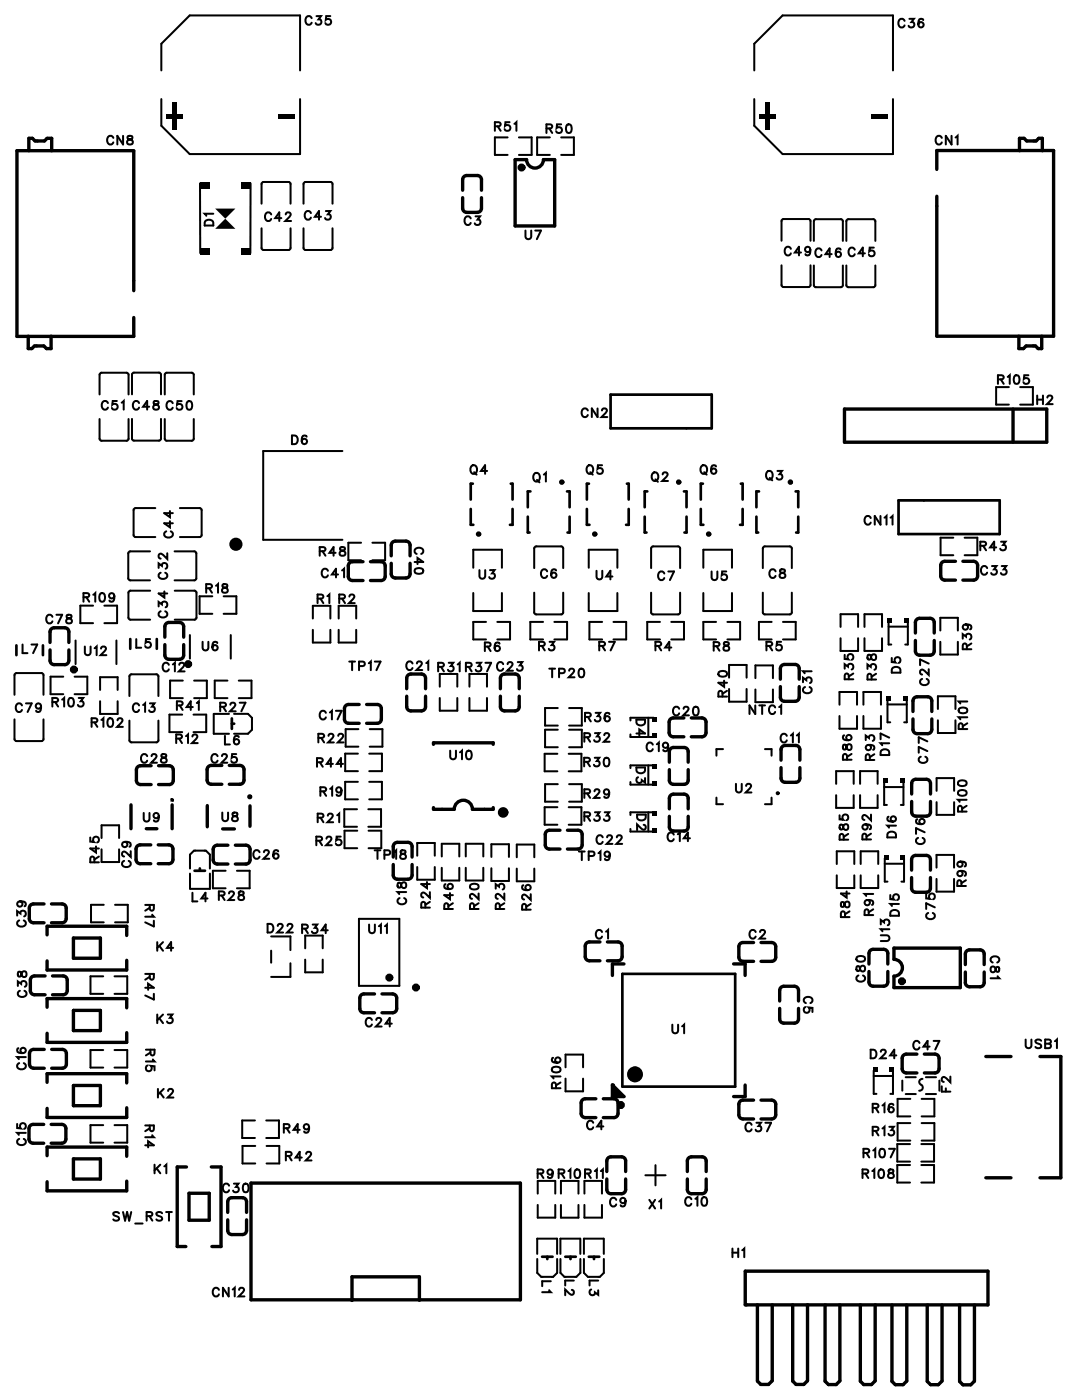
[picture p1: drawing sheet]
<svg xmlns="http://www.w3.org/2000/svg" width="81mm" height="106mm" viewBox="0 0 81 106" stroke-linecap="round" stroke-linejoin="round" font-family="sans-serif">
<defs><g id="words">
<g font-size="1.1" fill="#fff">
<text x="22.9" y="2.2">C35</text>
<text x="67.6" y="2.4">C36</text>
<text x="8" y="11.2">CN8</text>
<text x="37.2" y="10.2">R51</text>
<text x="41.1" y="10.3">R50</text>
<text x="70.4" y="11.2">CN1</text>
<text x="16.4" y="17.1" transform="rotate(-90 16.4 17.1)">D1</text>
<text x="19.9" y="17">C42</text>
<text x="22.9" y="16.9">C43</text>
<text x="34.9" y="17.3">C3</text>
<text x="39.5" y="18.3">U7</text>
<text x="59.1" y="19.5">C49 C46 C45</text>
<text x="75.1" y="29.2">R105</text>
<text x="7.6" y="31.2">C51 C48 C50</text>
<text x="21.9" y="33.8">D6</text>
<text x="43.8" y="31.7">CN2</text>
<text x="78.1" y="30.8">H2</text>
<text x="13.3" y="40.6" transform="rotate(-90 13.3 40.6)">C44</text>
<text x="30.9" y="41.2" transform="rotate(90 30.9 41.2)">C40</text>
<text x="35.4" y="36">Q4</text>
<text x="40.1" y="36.6">Q1</text>
<text x="44.1" y="36">Q5</text>
<text x="49" y="36.6">Q2</text>
<text x="52.7" y="36">Q6</text>
<text x="57.6" y="36.4">Q3</text>
<text x="65.1" y="39.8">CN11</text>
<text x="73.8" y="41.8">R43</text>
<text x="3.4" y="47.3">C78</text>
<text x="6.2" y="45.7">R109</text>
<text x="12.9" y="46.6" transform="rotate(-90 12.9 46.6)">C34</text>
<text x="12.9" y="43.7" transform="rotate(-90 12.9 43.7)">C32</text>
<text x="15.5" y="45">R18</text>
<text x="23.9" y="45.8">R1R2</text>
<text x="24" y="42.2">R48</text>
<text x="24.2" y="43.8">C41</text>
<text x="36.1" y="43.9">U3</text>
<text x="40.7" y="43.9">C6</text>
<text x="44.9" y="44">U4</text>
<text x="49.5" y="44">C7</text>
<text x="53.5" y="44">U5</text>
<text x="57.9" y="43.9">C8</text>
<text x="73.8" y="43.6">C33</text>
<text x="1.1" y="54">C79</text>
<text x="1.6" y="49.5">L7</text>
<text x="3.9" y="53.6">R103</text>
<text x="6.3" y="49.7">U12</text>
<text x="9.9" y="54">C13</text>
<text x="10.2" y="49.1">L5</text>
<text x="12.2" y="50.9">C12</text>
<text x="13.3" y="53.8">R41</text>
<text x="15.2" y="49.3">U6</text>
<text x="16.5" y="53.9">R27</text>
<text x="26.2" y="50.8">TP17</text>
<text x="30.5" y="50.8">C21 R31R37 C23</text>
<text x="36.5" y="49.4">R6</text>
<text x="40.5" y="49.3">R3</text>
<text x="41.3" y="51.4">TP20</text>
<text x="45.1" y="49.3">R7</text>
<text x="49.3" y="49.3">R4</text>
<text x="53.7" y="49.4">R8</text>
<text x="55.1" y="52.6" transform="rotate(-90 55.1 52.6)">R40</text>
<text x="57.7" y="49.3">R5</text>
<text x="61.4" y="52.3" transform="rotate(-90 61.4 52.3)">C31</text>
<text x="64.6" y="51.3" transform="rotate(-90 64.6 51.3)">R35</text>
<text x="66.3" y="51.3" transform="rotate(-90 66.3 51.3)">R38</text>
<text x="68.1" y="50.8" transform="rotate(-90 68.1 50.8)">D5</text>
<text x="70.3" y="51.7" transform="rotate(-90 70.3 51.7)">C27</text>
<text x="73.5" y="49" transform="rotate(-90 73.5 49)">R39</text>
<text x="6.8" y="55.1">R102</text>
<text x="10.5" y="57.8">C28</text>
<text x="13.2" y="56.3">R12</text>
<text x="15.9" y="57.8">C25</text>
<text x="16.9" y="56.4">L6</text>
<text x="23.8" y="58.1">R44</text>
<text x="23.9" y="56.3">R22</text>
<text x="24" y="54.5">C17</text>
<text x="33.8" y="57.5">U10</text>
<text x="43.9" y="58.1">R30</text>
<text x="44" y="56.2">R32</text>
<text x="44" y="54.7">R36</text>
<text x="47.7" y="54.2" transform="rotate(90 47.7 54.2)">D4</text>
<text x="47.7" y="57.8" transform="rotate(90 47.7 57.8)">D3</text>
<text x="48.6" y="56.9">C19</text>
<text x="50.6" y="54.2">C20</text>
<text x="56.4" y="54.1">NTC1</text>
<text x="58.7" y="56.3">C11</text>
<text x="64.5" y="57.4" transform="rotate(-90 64.5 57.4)">R86</text>
<text x="66.2" y="57.4" transform="rotate(-90 66.2 57.4)">R93</text>
<text x="67.3" y="57" transform="rotate(-90 67.3 57)">D17</text>
<text x="70.2" y="57.6" transform="rotate(-90 70.2 57.6)">C77</text>
<text x="73.2" y="55" transform="rotate(-90 73.2 55)">R101</text>
<text x="7.7" y="65.1" transform="rotate(-90 7.7 65.1)">R45</text>
<text x="10.1" y="65.4" transform="rotate(-90 10.1 65.4)">C29</text>
<text x="10.8" y="62.2">U9</text>
<text x="16.7" y="62.2">U8</text>
<text x="19" y="65">C26</text>
<text x="23.8" y="64">R25</text>
<text x="23.9" y="62.3">R21</text>
<text x="24.1" y="60.3">R19</text>
<text x="28.2" y="65.1">TP18</text>
<text x="43.5" y="65.1">TP19</text>
<text x="44" y="62.2">R33</text>
<text x="44" y="60.5">R29</text>
<text x="44.9" y="63.9">C22</text>
<text x="47.7" y="61.3" transform="rotate(90 47.7 61.3)">D2</text>
<text x="50.2" y="63.7">C14</text>
<text x="55.4" y="60">U2</text>
<text x="64.2" y="63.4" transform="rotate(-90 64.2 63.4)">R85</text>
<text x="65.9" y="63.4" transform="rotate(-90 65.9 63.4)">R92</text>
<text x="67.8" y="63.2" transform="rotate(-90 67.8 63.2)">D16</text>
<text x="70" y="63.7" transform="rotate(-90 70 63.7)">C76</text>
<text x="73.1" y="61.3" transform="rotate(-90 73.1 61.3)">R100</text>
<text x="2.2" y="69.9" transform="rotate(-90 2.2 69.9)">C39</text>
<text x="10.7" y="68.2" transform="rotate(90 10.7 68.2)">R17</text>
<text x="11.8" y="72">K4</text>
<text x="14.4" y="68.3">L4 R28</text>
<text x="20.1" y="70.6">D22 R34</text>
<text x="27.7" y="70.7">U11</text>
<text x="30.9" y="68.3" transform="rotate(-90 30.9 68.3)">C18</text>
<text x="32.7" y="68.5" transform="rotate(-90 32.7 68.5)">R24</text>
<text x="34.4" y="68.6" transform="rotate(-90 34.4 68.6)">R46</text>
<text x="36.4" y="68.6" transform="rotate(-90 36.4 68.6)">R20</text>
<text x="38.3" y="68.6" transform="rotate(-90 38.3 68.6)">R23</text>
<text x="40.3" y="68.7" transform="rotate(-90 40.3 68.7)">R26</text>
<text x="44.8" y="71.1">C1</text>
<text x="56.4" y="71.1">C2</text>
<text x="64.3" y="69.2" transform="rotate(-90 64.3 69.2)">R84</text>
<text x="66.1" y="69.1" transform="rotate(-90 66.1 69.1)">R91</text>
<text x="67.3" y="71" transform="rotate(-90 67.3 71)">U13</text>
<text x="68" y="69.1" transform="rotate(-90 68 69.1)">D15</text>
<text x="70.7" y="69.4" transform="rotate(-90 70.7 69.4)">C75</text>
<text x="73.1" y="66.9" transform="rotate(-90 73.1 66.9)">R99</text>
<text x="2.3" y="75.2" transform="rotate(-90 2.3 75.2)">C38</text>
<text x="10.7" y="73.4" transform="rotate(90 10.7 73.4)">R47</text>
<text x="11.8" y="77.4">K3</text>
<text x="27.5" y="77.7">C24</text>
<text x="60.3" y="75.1" transform="rotate(90 60.3 75.1)">C5</text>
<text x="65.5" y="74.1" transform="rotate(-90 65.5 74.1)">C80</text>
<text x="74.4" y="72" transform="rotate(90 74.4 72)">C81</text>
<text x="2.2" y="80.7" transform="rotate(-90 2.2 80.7)">C16</text>
<text x="10.7" y="79.1" transform="rotate(90 10.7 79.1)">R15</text>
<text x="11.8" y="83">K2</text>
<text x="42.5" y="82.1" transform="rotate(-90 42.5 82.1)">R106</text>
<text x="50.6" y="78.2">U1</text>
<text x="65.5" y="80.1">D24</text>
<text x="68.7" y="79.4">C47</text>
<text x="71.9" y="82.4" transform="rotate(-90 71.9 82.4)">F2</text>
<text x="77.2" y="79.3">USB1</text>
<text x="2.2" y="86.4" transform="rotate(-90 2.2 86.4)">C15</text>
<text x="10.7" y="84.8" transform="rotate(90 10.7 84.8)">R14</text>
<text x="11.6" y="88.8">K1</text>
<text x="21.3" y="85.7">R49</text>
<text x="21.5" y="87.8">R42</text>
<text x="40.4" y="89.1">R9R10R11</text>
<text x="44.2" y="85.4">C4</text>
<text x="56.1" y="85.6">C37</text>
<text x="64.9" y="89.1">R108</text>
<text x="65" y="87.6">R107</text>
<text x="65.7" y="85.9">R13</text>
<text x="65.7" y="84.2">R16</text>
<text x="8.5" y="92.3">SW_RST</text>
<text x="16.7" y="90.2">C30</text>
<text x="45.9" y="91.3">C9</text>
<text x="48.8" y="91.4">X1</text>
<text x="51.6" y="91.2">C10</text>
<text x="55.1" y="95.1">H1</text>
<text x="16" y="98">CN12</text>
<text x="40.6" y="96.5" transform="rotate(90 40.6 96.5)">L1</text>
<text x="42.3" y="96.5" transform="rotate(90 42.3 96.5)">L2</text>
<text x="44.1" y="96.5" transform="rotate(90 44.1 96.5)">L3</text>
</g>
</g></defs>
<g fill="none" stroke="#000" stroke-width=".15">
<path d="M8.5 10.4a.24 .24 0 0 0-.2-.2 .24 .24 0 0 0-.2 .3v.1a.24 .24 0 0 0 .2 .3 .24 .24 0 0 0 .2-.2M9.3 10.2v.7l-.5-.7v.7M9.6 10.3v.2a.27 .27 0 0 1 .3 0 .27 .27 0 0 1 0 .4h-.3a.27 .27 0 0 1 0-.4 .27 .27 0 0 1 .3 0v-.2zM12.2 5.3v-2l2.1-2.1h8.3v4.1M12.2 7.5v2l2.1 2.1h8.3v-4.1M15.1 13.8v5.3M15.5 16.6h.2h.3l.1 .4h-.7zM16.1 16.1h-.7l.1 .2M18.9 13.8v5.3M19.7 15.4l.1-1.6 1.9-.1 .2 .2v1.5M19.7 17.2l.1 1.6h1.9l.2-.1v-1.5M20.4 16.2a.24 .24 0 0 0-.2-.2 .24 .24 0 0 0-.2 .3v.1a.24 .24 0 0 0 .2 .3 .24 .24 0 0 0 .2-.2"/>
<path d="M21.2 16.4h-.5l.3-.4v.7M21.5 16.2l.2-.2 .2 .1-.4 .6h.4M22.9 15.4v-1.6l2-.1 .2 .2v1.5M22.9 17.2v1.6h2l.2-.1v-1.5M23.4 16.1a.24 .24 0 0 0-.2-.2 .24 .24 0 0 0-.2 .3v.1a.24 .24 0 0 0 .2 .3 .24 .24 0 0 0 .2-.2M23.5 1.4a.24 .24 0 0 0-.3-.2 .24 .24 0 0 0-.2 .3v.1a.24 .24 0 0 0 .2 .3 .24 .24 0 0 0 .3-.2M23.8 1.2h.4l-.2 .3a.22 .22 0 0 1 .2 .3 .22 .22 0 0 1-.4-.1M24.2 16.3h-.5l.3-.4v.7M24.6 15.9h.3l-.2 .3a.22 .22 0 0 1 .2 .3 .22 .22 0 0 1-.4-.1M24.9 1.2h-.3l-.1 .3a.23 .23 0 0 1 .4 0 .23 .23 0 0 1 0 .3 .23 .23 0 0 1-.4-.1M35.5 16.5a.24 .24 0 0 0-.3-.2 .24 .24 0 0 0-.2 .3v.1a.24 .24 0 0 0 .2 .3 .24 .24 0 0 0 .3-.2M35.8 16.3h.4l-.2 .3a.22 .22 0 0 1 .1 .3 .22 .22 0 0 1-.3-.1"/>
<path d="M37.3 9.5h.4v-.2l-.1-.1h-.3v.7M37.5 9.5l.2 .4M38.2 10.4h-.9v1.3h.9M38.4 9.2h-.3v.3a.23 .23 0 0 1 .3 0 .23 .23 0 0 1 0 .3 .23 .23 0 0 1-.4-.1M38.8 9.3l.1-.1v.7M39.1 10.4h1v1.3h-1M39.6 17.4v.4l.2 .2 .2-.1v-.5M40.3 17.4h.5l-.3 .6M41.2 9.7h.3l.1-.2-.1-.1h-.3v.6M41.4 9.7l.2 .3M41.4 10.4h-.9v1.3h.9M42.3 9.4h-.3l-.1 .3a.23 .23 0 0 1 .4-.1 .23 .23 0 0 1-.1 .4 .23 .23 0 0 1-.3-.1"/>
<path d="M42.3 10.4h.9v1.3h-.9M42.7 9.4a.32 .32 0 0 1 .4 .2 .32 .32 0 0 1-.2 .4l-.2-.1-.1-.2zM56.8 5.3v-2l2.2-2.1h8.3v4.1M56.8 7.5v2l2.2 2.1h8.3v-4.1M58.9 18.2v-1.5l.1-.2 2 .1 .1 1.6M59.6 18.8a.24 .24 0 0 0-.3-.2 .24 .24 0 0 0-.2 .3v.1a.24 .24 0 0 0 .2 .3 .24 .24 0 0 0 .3-.2M60.4 19h-.5l.3-.4v.7M61.1 18.8a.2 .2 0 0 1-.3 .2 .2 .2 0 0 1-.1-.3 .2 .2 0 0 1 .3 0l.1 .1a.31 .31 0 0 1-.3 .5l-.1-.1M61.3 18.2l.1-1.6 2-.1 .1 .2v1.5M61.9 18.9a.24 .24 0 0 0-.3-.2 .24 .24 0 0 0-.2 .3v.1a.24 .24 0 0 0 .2 .3 .24 .24 0 0 0 .3-.2M62.7 19.2h-.5l.3-.5v.7M63.3 18.8a.32 .32 0 0 0-.4 .2 .32 .32 0 0 0 .3 .4 .2 .2 0 0 0 .2-.2 .2 .2 0 0 0-.2-.2 .2 .2 0 0 0-.2 .2"/>
<path d="M63.8 18.2v-1.6l2-.1 .2 .2v1.5M64.4 18.8a.24 .24 0 0 0-.3-.1 .24 .24 0 0 0-.2 .2v.2a.24 .24 0 0 0 .2 .2 .24 .24 0 0 0 .3-.1M65.2 19.1h-.5l.3-.4v.6M65.8 18.7h-.3v.2a.23 .23 0 0 1 .3 0 .23 .23 0 0 1 0 .4 .23 .23 0 0 1-.3-.1M68.2 1.6a.24 .24 0 0 0-.3-.2 .24 .24 0 0 0-.2 .3v.1a.24 .24 0 0 0 .2 .3 .24 .24 0 0 0 .3-.2M68.5 1.4h.4l-.2 .3a.22 .22 0 0 1 .1 .3 .22 .22 0 0 1-.3-.1M69.6 1.5l-.1-.1a.32 .32 0 0 0-.3 .3 .32 .32 0 0 0 .2 .4 .2 .2 0 0 0 .2-.2 .2 .2 0 0 0-.2-.2 .2 .2 0 0 0-.2 .2M71 10.4a.24 .24 0 0 0-.3-.2 .24 .24 0 0 0-.2 .3v.1a.24 .24 0 0 0 .2 .3 .24 .24 0 0 0 .3-.2M71.7 10.2v.7l-.4-.7v.7M72 10.4l.2-.2v.7M7.5 31.6v1.5l.2 .1h1.9l.1-1.6M7.5 29.7v-1.4l.2-.2h1.9l.1 1.6"/>
<path d="M8.1 30.4a.24 .24 0 0 0-.2-.2 .24 .24 0 0 0-.2 .3v.1a.24 .24 0 0 0 .2 .3 .24 .24 0 0 0 .2-.2M8.8 30.2h-.3v.3a.23 .23 0 0 1 .3 0 .23 .23 0 0 1 0 .3 .23 .23 0 0 1-.4 0M9.2 30.4l.1-.2v.7M9.9 31.6l.1 1.6h2l.1-.1v-1.5M10.1 28.1l-.2 .1v1.5M10.1 28.1h2v1.6M10.5 30.4a.24 .24 0 0 0-.3-.2 .24 .24 0 0 0-.2 .3v.1a.24 .24 0 0 0 .2 .3 .24 .24 0 0 0 .3-.2M11.2 30.7h-.4l.3-.5v.7M11.6 30.3v.2a.27 .27 0 0 1 .3 0 .27 .27 0 0 1 0 .4h-.3a.27 .27 0 0 1 0-.4 .27 .27 0 0 1 .3 0v-.2zM11.7 38.3l-1.6 .1v1.9M12.4 31.6v1.5l.2 .1h2v-1.6M12.4 29.7v-1.4l.2-.2h2v1.6"/>
<path d="M12.8 39.3v.5l-.4-.3h.6M12.8 38.5v.5l-.4-.3h.6M13 30.4a.24 .24 0 0 0-.3-.2 .24 .24 0 0 0-.2 .3v.1a.24 .24 0 0 0 .2 .3 .24 .24 0 0 0 .3-.2M13.6 38.3l1.5 .1 .1 1.9-.2 .2h-1.4M13.7 30.2h-.3l-.1 .3a.23 .23 0 0 1 .4 0 .23 .23 0 0 1-.1 .4 .23 .23 0 0 1-.3-.1M14.1 30.3a.32 .32 0 0 1 .4 .2 .32 .32 0 0 1-.2 .4l-.2-.1-.1-.3zM22 32.8h.2a.35 .35 0 0 1 .2 .4 .35 .35 0 0 1-.2 .3h-.2zM23.1 32.9a.32 .32 0 0 0-.4 .2 .32 .32 0 0 0 .2 .4 .2 .2 0 0 0 .2-.2 .2 .2 0 0 0-.1-.2 .2 .2 0 0 0-.3 .2M25.8 34h-6v6.7h6M35.5 35.2l.1-.1a.3 .3 0 0 1 .4 .3 .3 .3 0 0 1-.4 .3l-.2-.2zM35.7 35.6l.2 .2M36.7 35.5h-.5l.4-.4v.6"/>
<path d="M40.2 35.7h.1a.3 .3 0 0 1 .4 .3 .3 .3 0 0 1-.4 .3l-.1-.2zM40.5 36.2l.1 .2M41 35.8l.1-.1v.6M44.3 35.2v-.1a.3 .3 0 0 1 .4 .3 .3 .3 0 0 1-.4 .3l-.1-.2zM44.3 31a.24 .24 0 0 0-.3-.2 .24 .24 0 0 0-.2 .2v.2a.24 .24 0 0 0 .2 .2 .24 .24 0 0 0 .3-.1M44.5 35.6l.2 .2M45 30.8v.6l-.4-.6v.6M45.4 31l.1-.2 .2 .1-.4 .5h.5M45.4 35.1h-.3l-.1 .3a.23 .23 0 0 1 .4-.1 .23 .23 0 0 1-.1 .4 .23 .23 0 0 1-.3-.1M49.2 35.7v-.1a.3 .3 0 0 1 .4 .3 .3 .3 0 0 1-.4 .3l-.1-.2zM49.4 36.1l.2 .2M49.9 35.8l.2-.2 .2 .1-.4 .6h.4"/>
<path d="M52.8 35.2l.1-.1a.3 .3 0 0 1 .4 .3 .3 .3 0 0 1-.4 .3l-.1-.2zM53.1 35.6l.1 .2M53.9 35.2v-.1a.32 .32 0 0 0-.4 .2 .32 .32 0 0 0 .3 .4 .2 .2 0 0 0 .2-.2 .2 .2 0 0 0-.2-.2 .2 .2 0 0 0-.2 .2M57.8 35.6v-.1a.3 .3 0 0 1 .4 .3 .3 .3 0 0 1-.4 .3l-.1-.2zM58 36l.2 .2M58.6 35.5h.3l-.2 .3a.22 .22 0 0 1 .2 .3 .22 .22 0 0 1-.4-.1M58.9 20v1.5l.1 .1h2l.1-1.6M61.3 20v1.5l.2 .2 2-.1v-1.6M63.8 20v1.5l.1 .2 2-.1 .1-1.6M65.6 39.1a.24 .24 0 0 0-.3-.2 .24 .24 0 0 0-.2 .3v.1a.24 .24 0 0 0 .2 .3 .24 .24 0 0 0 .3-.2M66.3 38.9v.7l-.4-.7v.7M66.6 39l.2-.1v.7"/>
<path d="M67.1 39l.2-.1v.7M75.2 28.6h.4v-.2l-.1-.1h-.3v.6M75.4 28.6l.2 .3M75.9 28.4l.2-.1v.6M76 29.2h-.9v1.3h.9M76.5 28.3a.32 .32 0 0 1 .4 .3 .32 .32 0 0 1-.3 .3l-.2-.1v-.2zM76.9 29.2h.9v1.3h-.9M77.5 28.3h-.3l-.1 .3a.23 .23 0 0 1 .4 0 .23 .23 0 0 1 0 .3 .23 .23 0 0 1-.4-.1M78.2 29.8v.7M78.2 30.1h.4M78.6 29.8v.7M78.9 30l.1-.2 .3 .1-.4 .6h.4"/>
<path d="M1.1 52.4v-1.5l.1-.2 2 .1 .1 1.6M1.1 54.2v1.5l.1 .2 2-.1 .1-1.6M1.7 53.2a.24 .24 0 0 0-.3-.2 .24 .24 0 0 0-.2 .3v.1a.24 .24 0 0 0 .2 .3 .24 .24 0 0 0 .3-.2M1.7 48.6v.6h.4M2 53h.4l-.3 .7M2.4 48.6h.4l-.3 .6M3.1 53.2a.2 .2 0 0 1-.3 .2 .2 .2 0 0 1-.1-.3 .2 .2 0 0 1 .4 0v.1a.31 .31 0 0 1-.3 .5l-.1-.1M3.9 52.9h.4l.1-.2-.2-.1h-.3v.7M3.9 46.5a.24 .24 0 0 0-.2-.2 .24 .24 0 0 0-.2 .3v.2a.24 .24 0 0 0 .2 .2 .24 .24 0 0 0 .2-.2M4.2 52.9l.2 .4M4.3 46.4h.4l-.3 .6M4.7 52.7l.1-.1v.7"/>
<path d="M4.8 51h-1v1.3h1M5 46.4v.2a.27 .27 0 0 1 .4 .1 .27 .27 0 0 1 0 .3h-.4a.27 .27 0 0 1 .1-.3 .27 .27 0 0 1 .3-.1v-.2zM5.2 52.7a.32 .32 0 0 1 .4 .2 .32 .32 0 0 1-.2 .4l-.2-.2-.1-.2zM5.6 51h1v1.3h-1M5.7 48.3v1.8M5.9 52.6h.4l-.2 .3a.22 .22 0 0 1 .1 .3 .22 .22 0 0 1-.3-.1M6.3 45h.4v-.2l-.4-.1v.7M6.4 48.7v.5l.2 .2 .2-.1v-.6M6.5 45l.2 .4M6.9 54.5l.4-.1v-.1l-.1-.1h-.3v.6M7 45.7h-.9v1.3h.9M7 44.8l.2-.1v.7"/>
<path d="M7.1 54.5l.2 .3M7.1 48.9l.2-.2v.7M7.5 52.9v.9h1.4v-.9M7.5 52v-.9h1.4v.9M7.6 44.7a.32 .32 0 0 1 .4 .3 .32 .32 0 0 1-.3 .4l-.2-.2v-.2zM7.6 48.9l.1-.2 .3 .2-.4 .5h.4M7.6 54.3l.2-.1v.6M7.9 45.7h.9v1.3h-.9M8.2 54.2a.32 .32 0 0 1 .4 .2 .32 .32 0 0 1-.3 .4l-.2-.1v-.3zM8.6 44.9a.2 .2 0 0 1-.3 .2 .2 .2 0 0 1 0-.3 .2 .2 0 0 1 .3 0v.1a.31 .31 0 0 1-.2 .5l-.2-.1M8.8 48.3v1.8M8.9 54.3l.1-.1 .2 .1-.4 .5h.5"/>
<path d="M9.8 52.5v-1.6l2-.1 .1 .2v1.5M9.8 54.3v1.6l2 .1 .1-.2v-1.5M9.8 44.5l-.1 .2v2h1.6M9.8 44.5h1.5M10.1 40.3l.1 .2h1.5M10.3 48.2v.6h.3M10.5 53.2a.24 .24 0 0 0-.3-.2 .24 .24 0 0 0-.2 .3v.1a.24 .24 0 0 0 .2 .3 .24 .24 0 0 0 .3-.2M10.8 53.2l.1-.2v.7M11.1 57a.24 .24 0 0 0-.3-.1 .24 .24 0 0 0-.2 .2v.2a.24 .24 0 0 0 .2 .2 .24 .24 0 0 0 .3-.1M11.3 53h.3l-.1 .3a.22 .22 0 0 1 .1 .3 .22 .22 0 0 1-.4 0M11.3 41.6h-1.6v2l.1 .2h1.5M11.3 48.2h-.3v.3a.23 .23 0 0 1 .3 0 .23 .23 0 0 1 0 .3 .23 .23 0 0 1-.4-.1"/>
<path d="M11.4 57l.1-.1 .3 .1-.4 .5h.4M12 42.8v-.3l.2 .2a.22 .22 0 0 1 .3-.2 .22 .22 0 0 1 0 .4M12 45.7v-.3l.2 .2a.22 .22 0 0 1 .3-.2 .22 .22 0 0 1 0 .4M12.1 43.2a.24 .24 0 0 0-.1 .3 .24 .24 0 0 0 .2 .1h.2a.24 .24 0 0 0 .2-.1 .24 .24 0 0 0-.2-.3M12.1 46.1a.24 .24 0 0 0-.1 .3 .24 .24 0 0 0 .2 .2h.2a.24 .24 0 0 0 .2-.2 .24 .24 0 0 0-.2-.3M12.2 56.9v.2a.27 .27 0 0 1 .3 .1 .27 .27 0 0 1 0 .3h-.3a.27 .27 0 0 1 0-.3 .27 .27 0 0 1 .3-.1v-.2zM12.4 44.6v.5l-.4-.4h.6M12.5 40.1a.24 .24 0 0 0-.1 .2 .24 .24 0 0 0 .2 .2h.2a.24 .24 0 0 0 .2-.2 .24 .24 0 0 0-.1-.2M12.6 41.7v.4l-.5-.4-.1 .3 .1 .1M12.7 50.1a.24 .24 0 0 0-.3-.1 .24 .24 0 0 0-.1 .2v.2a.24 .24 0 0 0 .1 .2 .24 .24 0 0 0 .3-.1M13 50.1l.2-.1v.6M13.2 41.6h1.5l.1 2-.2 .2h-1.4"/>
<path d="M13.2 44.5h1.5M13.3 55.7h.3l.1-.2-.1-.1h-.3v.6M13.3 53.2h.4v-.3h-.4v.6M13.5 55.7l.2 .3M13.5 50.1l.1-.1 .3 .1-.4 .5h.4M13.5 53.2l.3 .3M13.7 53.9h-.9v1.3h.9M13.8 51.3h-1v1.3h1M14 55.5l.2-.1v.6M14.3 47.9v1.8M14.5 55.5l.1-.1 .3 .1-.4 .5h.4M14.5 53.3h-.4l.3-.4v.6"/>
<path d="M14.6 53.9h.9v1.3h-.9M14.6 51.3h1v1.3h-1M14.7 44.5l.1 .2v2h-1.6M14.8 53l.2-.1v.6M15.3 48.4v.5l.2 .1 .2-.1v-.5M15.5 44.4l.4-.1 .1-.1-.2-.2h-.3v.7M15.8 44.4l.2 .3M16 45h-1v1.3h1M16.1 53.8v1.5h1.2M16.1 53.8h1.2M16.3 44.2l.1-.2v.7M16.4 48.5l-.1-.1a.32 .32 0 0 0-.3 .3 .32 .32 0 0 0 .2 .3 .2 .2 0 0 0 .2-.1 .2 .2 0 0 0-.2-.3 .2 .2 0 0 0-.2 .2"/>
<path d="M16.4 57a.24 .24 0 0 0-.3-.1 .24 .24 0 0 0-.2 .2v.2a.24 .24 0 0 0 .2 .2 .24 .24 0 0 0 .3-.1M16.6 53.3h.4v-.2l-.1-.1h-.3v.6M16.7 57l.1-.1 .3 .1-.4 .5h.4M16.8 44.1v.2a.27 .27 0 0 1 .3 0 .27 .27 0 0 1 0 .4h-.3a.27 .27 0 0 1 0-.4 .27 .27 0 0 1 .3 0v-.2zM16.8 53.3l.2 .3M16.9 45h.9v1.3h-.9M16.9 55.5v.6h.4M17.1 51.3h-.9v1.3h.9M17.4 53.1l.1-.1 .2 .1-.4 .5h.5M17.4 47.9v1.8M17.6 53.8h1.1l.3 .3v.9l-.3 .3h-1.1M17.8 56.9h-.3v.2a.23 .23 0 0 1 .3 0 .23 .23 0 0 1 0 .4 .23 .23 0 0 1-.4-.1"/>
<path d="M18 51.3h.9v1.3h-.9M18 55.6v-.1a.32 .32 0 0 0-.4 .2 .32 .32 0 0 0 .2 .4 .2 .2 0 0 0 .2-.2 .2 .2 0 0 0-.2-.2 .2 .2 0 0 0-.2 .2M18.1 53h.4l-.3 .6M23.6 46.6v-.9h1.3v.9M23.6 47.5v.9h1.3v-.9M23.9 57.5l.4-.1v-.1l-.1-.1h-.3v.6M23.9 45.1h.4l.1-.2-.2-.1h-.3v.7M24 55.6h.4v-.1l-.1-.2h-.3v.7M24.1 41.6l.4-.1v-.1l-.1-.1h-.3v.6M24.1 57.5l.2 .3M24.1 59.7l.4-.1 .1-.1-.2-.1h-.3v.6M24.1 45.1l.3 .4"/>
<path d="M24.2 55.6l.2 .4M24.3 41.6l.2 .3M24.4 59.7l.2 .3M24.6 53.7a.24 .24 0 0 0-.3-.1 .24 .24 0 0 0-.2 .2v.2a.24 .24 0 0 0 .2 .2 .24 .24 0 0 0 .3-.1M24.7 44.9l.1-.1v.7M24.7 43a.24 .24 0 0 0-.3-.1 .24 .24 0 0 0-.2 .2v.2a.24 .24 0 0 0 .2 .2 .24 .24 0 0 0 .3-.1M24.8 55.5l.1-.2 .2 .2-.4 .5h.5M24.9 53.7l.1-.1v.6M24.9 59.5l.1-.1v.6M25.1 57.6h-.5l.3-.4v.6M25.3 41.7h-.5l.3-.4v.6M25.3 53.6h.4l-.3 .6"/>
<path d="M25.5 43.3h-.5l.3-.4v.6M25.5 55.5l.1-.2 .3 .2-.4 .5h.4M25.5 46.6v-.9h1.3v.9M25.5 47.5v.9h1.3v-.9M25.6 45.1h.3l.1-.2-.4-.1v.7M25.7 41.3v.2a.27 .27 0 0 1 .3 .1 .27 .27 0 0 1 0 .3h-.3a.27 .27 0 0 1 0-.3 .27 .27 0 0 1 .3-.1v-.2zM25.7 59.6a.2 .2 0 0 1-.2 .1 .2 .2 0 0 1-.1-.3 .2 .2 0 0 1 .3 0v.2a.31 .31 0 0 1-.2 .4l-.1-.1M25.8 43l.1-.1v.6M25.8 45.1l.2 .4M25.8 57.6h-.4l.3-.4v.6M26.3 49.9h.5M26.3 45l.1-.2 .3 .1-.4 .6h.4"/>
<path d="M26.5 49.9v.6M27 58.9h-1v1.4h1M27 56.8h-1v1.3h1M27 55h-1v1.3h1M27.1 50.2h.3l.1-.3h-.4v.6M27.2 40.9h-1v1.3h1M27.8 50l.1-.1v.6M27.8 58.9h1v1.4h-1M27.8 56.8h1v1.3h-1M27.9 55h.9v1.3h-.9M28.1 40.9h.9v1.3h-.9M28.2 49.9h.5l-.3 .6"/>
<path d="M31.1 50a.24 .24 0 0 0-.3-.1 .24 .24 0 0 0-.2 .2v.2a.24 .24 0 0 0 .2 .2 .24 .24 0 0 0 .3-.1M31.2 42.4h.7l-.4-.3v.4M31.3 42.9a.32 .32 0 0 1 .4-.1 .32 .32 0 0 1 .2 .4 .32 .32 0 0 1-.4 .1 .32 .32 0 0 1-.2-.4zM31.4 41.8a.24 .24 0 0 1-.2-.3 .24 .24 0 0 1 .3-.2h.1a.24 .24 0 0 1 .3 .2 .24 .24 0 0 1-.2 .3M31.4 50l.1-.1 .3 .1-.4 .5h.4M32.1 50l.2-.1v.6M33 50.3l.4-.1v-.2h-.4v.6M33.1 51.8v-1h1.4v1M33.1 52.6v1h1.4v-1M33.2 50.3l.2 .3M33.8 50h.4l-.2 .2a.22 .22 0 0 1 .1 .4 .22 .22 0 0 1-.3-.1M33.9 56.6v.5l.2 .1h.2l.1-.6"/>
<path d="M34.5 50.1l.1-.1v.6M34.7 56.7l.1-.1v.6M35.1 50.3l.4-.1v-.2h-.4v.6M35.2 56.6a.32 .32 0 0 1 .4 .3 .32 .32 0 0 1-.2 .3l-.3-.1v-.2zM35.3 50.3l.2 .3M35.4 51.8v-1h1.3v1M35.4 52.6v1h1.3v-1M35.7 42.8v-1.4h2.1v1.4M35.7 44.7v1.4h2.1v-1.4M35.9 50h.3l-.1 .2a.22 .22 0 0 1 .1 .4 .22 .22 0 0 1-.4-.1M36.1 43v.4l.2 .2 .2-.1 .1-.5M36.5 48.8l.4-.1v-.2l-.4-.1v.7"/>
<path d="M36.6 50h.4l-.3 .6M36.6 46.9h-.9v1.3h.9M36.7 48.8l.3 .3M36.9 43h.4l-.2 .2a.22 .22 0 0 1 .1 .4 .22 .22 0 0 1-.3-.1M37.5 46.9h.9v1.3h-.9M37.6 48.5a.32 .32 0 0 0-.4 .2 .32 .32 0 0 0 .3 .4 .2 .2 0 0 0 .2-.2 .2 .2 0 0 0-.2-.2 .2 .2 0 0 0-.2 .2M37.9 50.1a.24 .24 0 0 0-.3-.2 .24 .24 0 0 0-.1 .3v.1a.24 .24 0 0 0 .1 .3 .24 .24 0 0 0 .3-.2M38.2 50.1l.2-.2 .2 .1-.4 .6h.4M39 49.9h.4l-.2 .3a.22 .22 0 0 1 .1 .3 .22 .22 0 0 1-.3-.1M40.3 42.8v-1.5l.1-.1h2v1.6M40.3 44.7v1.6h2l.1-.1v-1.5M40.6 48.7h.4v-.2l-.4-.1v.6"/>
<path d="M40.8 48.7l.2 .3M40.9 46.9h-.9v1.3h.9M41.2 43.1a.24 .24 0 0 0-.2-.2 .24 .24 0 0 0-.2 .3v.1a.24 .24 0 0 0 .2 .3 .24 .24 0 0 0 .2-.2M41.4 50.4h.4M41.4 48.4h.4l-.2 .2a.22 .22 0 0 1 .1 .4 .22 .22 0 0 1-.3-.1M41.6 50.4v.7M41.8 46.9h.9v1.3h-.9M41.9 43a.32 .32 0 0 0-.4 .2 .32 .32 0 0 0 .2 .4 .2 .2 0 0 0 .2-.2 .2 .2 0 0 0-.2-.2 .2 .2 0 0 0-.2 .2M42 56.8h-1v1.4h1M42 53.4h-.9v1.3h.9M42 55h-.9v1.3h.9M42 59.1h-.9v1.3h.9"/>
<path d="M42.1 50.8l.4-.1v-.2l-.4-.1v.7M42.9 56.8h.9v1.4h-.9M42.9 53.4h.9v1.3h-.9M42.9 55h.9v1.3h-.9M42.9 59.1h.9v1.3h-.9M42.9 50.6l.1-.2 .3 .1-.4 .6h.4M43.7 50.4a.32 .32 0 0 1 .4 .3 .32 .32 0 0 1-.3 .4l-.2-.2v-.2zM44 57.4h.4v-.2l-.4-.1v.7M44 59.8h.4l.1-.2-.2-.1h-.3v.7M44 55.6h.4l.1-.2-.2-.1h-.3v.6M44.1 54.1l.4-.1v-.2l-.4-.1v.7M44.2 57.4l.2 .4"/>
<path d="M44.2 59.8l.3 .4M44.2 55.6l.3 .3M44.3 54.1l.2 .3M44.4 42.8v-1.4h2.1v1.4M44.4 44.7v1.4h2.1v-1.4M44.8 59.7l.1-.2 .3 .1-.4 .6h.4M44.8 57.1h.4l-.2 .3a.22 .22 0 0 1 .1 .3 .22 .22 0 0 1-.3 0M44.8 55.3h.4l-.2 .2a.22 .22 0 0 1 .1 .4 .22 .22 0 0 1-.3-.1M44.9 53.7h.3l-.2 .3a.22 .22 0 0 1 .2 .3 .22 .22 0 0 1-.4 0M44.9 43v.5l.2 .2 .2-.1 .1-.6M45.2 48.7h.3l.1-.2-.2-.1h-.2v.6M45.4 48.7l.2 .3"/>
<path d="M45.4 46.9h-1v1.3h1M45.5 55.4l.2-.1 .2 .1-.4 .5h.4M45.6 57.2a.32 .32 0 0 1 .4 .2 .32 .32 0 0 1-.3 .4l-.2-.1v-.3zM45.9 48.4h.4l-.3 .6M45.9 59.7a.2 .2 0 0 1-.3 .2 .2 .2 0 0 1-.1-.3 .2 .2 0 0 1 .4 0v.1a.31 .31 0 0 1-.2 .5l-.2-.1M45.9 53.8a.32 .32 0 0 0-.4 .2 .32 .32 0 0 0 .2 .4 .2 .2 0 0 0 .3-.2 .2 .2 0 0 0-.2-.2 .2 .2 0 0 0-.2 .2M46.1 43.5h-.4l.3-.5v.7M46.2 46.9h1v1.3h-1M47.5 55.4v.2h1.8M47.5 59v.2h1.8M48 57.9h.6v.2a.35 .35 0 0 1-.3 .2 .35 .35 0 0 1-.3-.2zM48 54.3h.6v.2a.35 .35 0 0 1-.3 .2 .35 .35 0 0 1-.3-.2z"/>
<path d="M48 55.3h.6l-.4-.3v.5M48.1 58.6a.22 .22 0 0 0-.1 .4 .22 .22 0 0 0 .4-.2l.2 .2v-.3M48.9 54.1v1.5M48.9 57.7v1.5M49.1 42.8v-1.5l.1-.1h2v1.6M49.1 44.7v1.6h2l.1-.1v-1.5M49.2 56.1a.24 .24 0 0 0-.3-.1 .24 .24 0 0 0-.2 .2v.2a.24 .24 0 0 0 .2 .2 .24 .24 0 0 0 .3-.1M49.3 54.1h-1.8v.2M49.3 57.7h-1.8v.2M49.4 48.7h.4v-.2l-.1-.1h-.3v.6M49.5 56.1l.1-.1v.6M49.6 48.7l.2 .3"/>
<path d="M49.7 46.9h-.9v1.3h.9M50.1 43.2a.24 .24 0 0 0-.3-.1 .24 .24 0 0 0-.2 .2v.2a.24 .24 0 0 0 .2 .2 .24 .24 0 0 0 .3-.1M50.3 56.2a.2 .2 0 0 1-.2 .2 .2 .2 0 0 1-.1-.3 .2 .2 0 0 1 .3 0v.1a.31 .31 0 0 1-.2 .4l-.1-.1M50.4 43.1h.4l-.3 .6M50.6 46.9h.9v1.3h-.9M50.6 48.8h-.5l.3-.4v.6M51.2 53.4a.24 .24 0 0 0-.3-.1 .24 .24 0 0 0-.2 .2v.2a.24 .24 0 0 0 .2 .2 .24 .24 0 0 0 .3-.1M51.5 53.4l.1-.1 .3 .1-.4 .5h.4M52.3 53.3a.32 .32 0 0 1 .4 .2 .32 .32 0 0 1-.2 .4l-.3-.1v-.2zM53 42.8v-1.4h2.2v1.4M53 44.7v1.4h2.2v-1.4M53.6 43.1v.5l.2 .1 .2-.1 .1-.5"/>
<path d="M53.8 48.7h.3l.1-.2-.1-.1h-.3v.7M54 46.9h-1v1.3h1M54 48.7l.2 .4M54.2 50.7a.32 .32 0 0 1 .4-.1 .32 .32 0 0 1 .1 .3 .32 .32 0 0 1-.3 .2 .32 .32 0 0 1-.2-.4zM54.4 52.5v-.4h-.2l-.1 .4h.7M54.5 56.5h-.5v.5M54.6 51.3v.5l-.5-.3h.7M54.6 48.4v.2a.27 .27 0 0 1 .3 .1 .27 .27 0 0 1 0 .3h-.3a.27 .27 0 0 1 0-.3 .27 .27 0 0 1 .3-.1v-.2zM54.7 43.1h-.3v.3a.23 .23 0 0 1 .3 0 .23 .23 0 0 1 0 .3 .23 .23 0 0 1-.3-.1M54.8 52.1l-.4 .2M54.8 46.9h1v1.3h-1M54.9 51.1v-1h1.4v1"/>
<path d="M54.9 51.9v1h1.4v-1M55.5 59.1v.5l.1 .2 .3-.1v-.6M56.2 59.3l.1-.2 .3 .1-.4 .6h.4M56.9 53.2v.6l-.4-.6v.6M56.9 51.1v-.9h1.3v.9M56.9 52v.9h1.3v-.9M57.2 53.2h.4M57.4 53.2v.6M57.5 42.8v-1.5l.1-.1h2l.1 1.6M57.5 44.7v1.6h2l.2-.1v-1.5M57.6 56.5h.5v.5M57.8 48.7h.3l.1-.2-.2-.1h-.2v.6"/>
<path d="M58 48.7l.2 .3M58.1 46.9h-.9v1.3h.9M58.4 53.3a.24 .24 0 0 0-.3-.1 .24 .24 0 0 0-.2 .2v.2a.24 .24 0 0 0 .2 .2 .24 .24 0 0 0 .3-.1M58.4 43.1a.24 .24 0 0 0-.2-.2 .24 .24 0 0 0-.2 .3v.1a.24 .24 0 0 0 .2 .3 .24 .24 0 0 0 .2-.2M58.7 53.3l.2-.1v.6M58.8 43v.1a.27 .27 0 0 1 .3 .1 .27 .27 0 0 1 0 .3h-.3a.27 .27 0 0 1 0-.3 .27 .27 0 0 1 .3-.1v-.1zM58.9 48.4h-.4v.3a.23 .23 0 0 1 .4 0 .23 .23 0 0 1-.1 .3 .23 .23 0 0 1-.3-.1M59 46.9h1v1.3h-1M59.3 55.5a.24 .24 0 0 0-.3-.2 .24 .24 0 0 0-.2 .3v.1a.24 .24 0 0 0 .2 .3 .24 .24 0 0 0 .3-.2M59.6 55.5l.1-.2v.7M60 55.5l.2-.2v.7M60.5 51.4v-.3l.3 .2a.22 .22 0 0 1 .3-.2 .22 .22 0 0 1-.1 .4"/>
<path d="M60.7 51.8a.24 .24 0 0 0-.2 .3 .24 .24 0 0 0 .3 .2h.1a.24 .24 0 0 0 .3-.2 .24 .24 0 0 0-.2-.3M61.2 50.6h-.7l.1 .2M63 59.1v-1h1.3v1M63 60v.9h1.3v-.9M63.3 53.1v-.9h1.3v.9M63.3 54v.9h1.3v-.9M63.3 47.3v-1h1.4v1M63.3 48.1v1h1.4v-1M63.5 56.2v.3h.2a.27 .27 0 0 1 .1-.3 .27 .27 0 0 1 .3 0v.3a.27 .27 0 0 1-.3 0 .27 .27 0 0 1-.1-.3zM63.6 55.4l-.1 .1a.32 .32 0 0 0 .3 .4 .32 .32 0 0 0 .4-.3 .2 .2 0 0 0-.2-.2 .2 .2 0 0 0-.2 .2 .2 .2 0 0 0 .1 .2M63.6 50.4v-.3l.3 .2a.22 .22 0 0 1 .3-.2 .22 .22 0 0 1 0 .4M63.6 49.4v.3h.3a.23 .23 0 0 1 0-.3 .23 .23 0 0 1 .4 0 .23 .23 0 0 1-.1 .3"/>
<path d="M63.8 57.3v-.4l-.2-.1-.1 .2v.3h.7M64 51.2l-.1-.4h-.2l-.1 .4h.7M64.2 56.8l-.4 .3M64.3 50.8l-.3 .2M64.8 59.1v-1h1.3v1M64.8 60v.9h1.3v-.9M65.1 53.1v-.9h1.3v.9M65.1 54v.9h1.3v-.9M65.1 47.3v-1h1.4v1M65.1 48.1v1h1.4v-1M65.2 55.8v-.3l.3 .1a.22 .22 0 0 1 .3-.1 .22 .22 0 0 1 0 .4M65.4 50.4v-.3l.2 .2a.22 .22 0 0 1 .4-.2 .22 .22 0 0 1-.1 .4"/>
<path d="M65.4 49.4v.3h.2a.27 .27 0 0 1 .1-.3 .27 .27 0 0 1 .3 0v.3a.27 .27 0 0 1-.3 0 .27 .27 0 0 1-.1-.3zM65.4 56.2a.2 .2 0 0 1 .2 .2 .2 .2 0 0 1-.3 .1 .2 .2 0 0 1 0-.3h.1a.31 .31 0 0 1 .5 .2l-.1 .1M65.5 57.3v-.4h-.1l-.2 .1v.3h.7M65.7 51.2l-.1-.3-.2-.1v.4h.6M65.9 56.9l-.4 .2M66 50.8l-.3 .2M66.4 56.6a.36 .36 0 0 1 .6 .1v.2h-.6zM66.6 58.9v1.8h.2M66.6 59.3h1.5M66.9 52.7v1.8h.2M66.9 53.1h1.4M67 46.8v1.8h.2"/>
<path d="M67 47.2h1.4M67 56h-.6l.1 .2M67 55.6l-.6-.3v.4M67.2 49.6v.3h.3a.23 .23 0 0 1 0-.3 .23 .23 0 0 1 .3 0 .23 .23 0 0 1-.1 .4M67.2 50.4a.36 .36 0 0 1 .6 .1v.2h-.6zM68.1 58.9v1.8h-.2M68.3 52.7v1.8h-.2M68.4 46.8v1.8h-.2M69.4 57.1a.24 .24 0 0 0-.2 .2 .24 .24 0 0 0 .3 .2h.1a.24 .24 0 0 0 .3-.2 .24 .24 0 0 0-.2-.2M69.5 51.2a.24 .24 0 0 0-.2 .3 .24 .24 0 0 0 .3 .2h.1a.24 .24 0 0 0 .3-.2 .24 .24 0 0 0-.2-.3M69.9 56.6l-.7-.3v.5M69.9 55.9l-.7-.3v.4"/>
<path d="M70 50.5v.4l-.5-.4-.2 .2 .2 .2M70 50l-.7-.3v.5M70.6 59.6v-.9h1.3v.9M70.7 53.5v-1h1.3v1M70.7 54.3v1h1.3v-1M70.9 47.5v-.9h1.3v.9M70.9 48.4v1h1.3v-1M71.8 40.5h-.9v1.4h.9M72.2 59.7a.32 .32 0 0 1 .4-.2 .32 .32 0 0 1 .2 .4 .32 .32 0 0 1-.4 .1 .32 .32 0 0 1-.2-.3zM72.2 58.9a.32 .32 0 0 1 .4-.1 .32 .32 0 0 1 .2 .4 .32 .32 0 0 1-.4 .1 .32 .32 0 0 1-.2-.4zM72.3 53.4a.32 .32 0 0 1 .4-.1 .32 .32 0 0 1 .2 .4 .32 .32 0 0 1-.4 .1 .32 .32 0 0 1-.2-.4zM72.5 48.2v-.4l.3 .2a.22 .22 0 0 1 .3-.2 .22 .22 0 0 1 0 .4"/>
<path d="M72.5 55v-.4h-.2l-.1 .4h.7M72.7 40.5h.9v1.4h-.9M72.8 47.1a.2 .2 0 0 1 .1 .3 .2 .2 0 0 1-.3 0 .2 .2 0 0 1 0-.3h.2a.31 .31 0 0 1 .4 .2l-.1 .1M72.9 49l-.1-.4-.1-.1-.2 .2v.3h.7M72.9 54.1h-.7l.2 .1M72.9 52.9h-.7l.2 .1M72.9 54.5l-.4 .3M73.2 48.5l-.3 .2M73.9 41.2l.3-.1 .1-.2-.4-.1v.7M74.1 41.2l.2 .3M74.4 42.8a.24 .24 0 0 0-.3-.1 .24 .24 0 0 0-.2 .2v.2a.24 .24 0 0 0 .2 .2 .24 .24 0 0 0 .3-.1M74.7 42.7h.4l-.2 .2a.22 .22 0 0 1 .2 .4 .22 .22 0 0 1-.4-.1"/>
<path d="M75.1 41.3h-.5l.3-.5v.7M75.4 40.8h.4l-.2 .3a.22 .22 0 0 1 .1 .3 .22 .22 0 0 1-.3 0M75.5 42.7h.3l-.2 .2a.22 .22 0 0 1 .2 .4 .22 .22 0 0 1-.4-.1M1.3 69v-.3l.2 .2a.22 .22 0 0 1 .4-.2 .22 .22 0 0 1-.1 .4M1.3 74.3v-.3l.3 .2a.22 .22 0 0 1 .3-.2 .22 .22 0 0 1 0 .4M1.4 73.3v.3h.2a.27 .27 0 0 1 0-.3 .27 .27 0 0 1 .4 0v.3a.27 .27 0 0 1-.4 0 .27 .27 0 0 1 0-.3zM1.4 79l-.1 .1a.32 .32 0 0 0 .3 .3 .32 .32 0 0 0 .3-.2 .2 .2 0 0 0-.1-.2 .2 .2 0 0 0-.3 .2 .2 .2 0 0 0 .2 .2M1.4 69.4a.24 .24 0 0 0-.1 .3 .24 .24 0 0 0 .2 .2h.2a.24 .24 0 0 0 .2-.2 .24 .24 0 0 0-.1-.3M1.5 74.7a.24 .24 0 0 0-.2 .3 .24 .24 0 0 0 .3 .2h.1a.24 .24 0 0 0 .3-.2 .24 .24 0 0 0-.2-.3M1.5 68a.2 .2 0 0 1 .2 .2 .2 .2 0 0 1-.3 .1 .2 .2 0 0 1 0-.3h.1a.31 .31 0 0 1 .4 .2l-.1 .1M1.9 79.7h-.6l.1 .2M6.8 63.1v.4h.3a.23 .23 0 0 1 0-.4 .23 .23 0 0 1 .3 .1 .23 .23 0 0 1-.1 .3"/>
<path d="M7.1 65v-.4h-.2l-.1 .4h.7M7.2 63.8v.5l-.4-.3h.7M7.5 64.6l-.4 .2M7.7 63.2v-1h1.3v1M7.7 64v1h1.3v-1M7.8 73.6h-1v1.3h1M7.8 79.2h-1v1.3h1M7.8 68.2h-.9v1.3h.9M8.6 73.6h1v1.3h-1M8.6 79.2h1v1.3h-1M8.7 68.2h.9v1.3h-.9M9.4 64.9a.24 .24 0 0 0-.2 .3 .24 .24 0 0 0 .2 .2h.2a.24 .24 0 0 0 .3-.2 .24 .24 0 0 0-.2-.3"/>
<path d="M9.4 63.5a.2 .2 0 0 1 .2 .2 .2 .2 0 0 1-.3 .1 .2 .2 0 0 1 0-.3h.1a.31 .31 0 0 1 .4 .2v.1M9.8 64.2v.4l-.5-.4-.1 .3 .2 .1M10.8 61.3v.5l.2 .1 .2-.1 .1-.5M10.9 68.2h.7v.3l-.1 .2-.2-.1v-.4M10.9 73.4h.7v.3l-.1 .2-.2-.1v-.4M10.9 74.5h.7l-.4-.3v.4M11 79.1h.6v.4h-.2l-.1-.4M11.3 68.4l-.4 .3M11.3 73.6l-.4 .3M11.3 79.4l-.3 .2M11.5 69l.1 .1h-.7M11.5 79.9l.1 .1h-.6"/>
<path d="M11.6 69.4v.5l-.7-.4M11.6 74.9v.5l-.7-.3M11.8 71v.7M11.8 76.5v.6M12 61.5a.2 .2 0 0 1-.3 .2 .2 .2 0 0 1-.1-.3 .2 .2 0 0 1 .3 0l.1 .1a.31 .31 0 0 1-.3 .4l-.1-.1M12 76.8l.3 .3M12 71.3l.3 .4M12.3 76.5l-.5 .4M12.3 71l-.5 .5M12.6 76.5h.4l-.2 .2a.22 .22 0 0 1 .2 .4 .22 .22 0 0 1-.4-.1M13 71.5h-.4l.3-.5v.7M14.3 65.5v-1.1l.3-.3h.9l.3 .3v1.1"/>
<path d="M14.3 65.9v1.1M14.5 67.3v.7h.4M15.6 67.7h-.4l.3-.4v.7M15.8 65.9v1.1h-1.5M16.5 67.5h.4v-.2l-.1-.1h-.3v.7M16.7 67.5l.2 .4M16.8 61.3v.4l.1 .2 .3-.1v-.5M17 65.7h-1v1.3h1M17.3 67.4l.1-.2 .2 .1-.4 .6h.5M17.5 61.3v.2a.27 .27 0 0 1 .4 .1 .27 .27 0 0 1 0 .3h-.4a.27 .27 0 0 1 .1-.3 .27 .27 0 0 1 .3-.1v-.2zM17.9 65.7h.9v1.3h-.9M18 67.2v.2a.27 .27 0 0 1 .3 .1 .27 .27 0 0 1 0 .3h-.3a.27 .27 0 0 1 0-.3 .27 .27 0 0 1 .3-.1v-.2z"/>
<path d="M19.6 64.3a.24 .24 0 0 0-.3-.2 .24 .24 0 0 0-.2 .2v.2a.24 .24 0 0 0 .2 .2 .24 .24 0 0 0 .3-.1M19.9 64.3l.1-.2 .3 .1-.4 .5h.4M20.2 69.7h.2a.35 .35 0 0 1 .2 .3 .35 .35 0 0 1-.2 .3h-.2zM20.4 70.6h1.5v1M20.4 71.7v.9M20.9 69.8l.2-.1 .2 .1-.4 .5h.4M21 64.2l-.1-.1a.32 .32 0 0 0-.4 .3 .32 .32 0 0 0 .3 .3 .2 .2 0 0 0 .2-.1 .2 .2 0 0 0-.2-.3 .2 .2 0 0 0-.2 .2M21.7 69.8l.1-.1 .2 .1-.4 .5h.5M21.9 72.6v1.1h-1.5M22.8 70h.3l.1-.2-.4-.1v.7M23 70l.2 .4M23 71.5v-1h1.3v1"/>
<path d="M23 72.4v.9h1.3v-.9M23.6 69.7h.3l-.2 .3a.22 .22 0 0 1 .2 .3 .22 .22 0 0 1-.4-.1M23.8 63.4h.4v-.3h-.4v.6M23.9 61.7l.4-.1 .1-.1-.2-.2h-.3v.7M24 63.4l.3 .3M24.2 61.7l.2 .3M24.6 63.2l.1-.1 .3 .1-.4 .5h.4M24.7 70.1h-.5l.3-.4v.7M24.7 61.5l.1-.2 .3 .2-.4 .5h.4M25.4 61.5l.2-.2v.7M25.7 63.1h-.3l-.1 .3a.23 .23 0 0 1 .4-.1 .23 .23 0 0 1-.1 .4 .23 .23 0 0 1-.3-.1M26.9 61h-1v1.3h1"/>
<path d="M26.9 62.6h-.9v1.4h.9M27 69.3h3.1v5h-3.1zM27.8 61h.9v1.3h-.9M27.8 62.6h.9v1.4h-.9M27.8 69.7v.5l.2 .2 .2-.1v-.6M28 76.9a.24 .24 0 0 0-.3-.2 .24 .24 0 0 0-.1 .3v.1a.24 .24 0 0 0 .1 .3 .24 .24 0 0 0 .3-.2M28.2 64.1h.5M28.4 76.9l.1-.2 .2 .2-.4 .5h.5M28.4 64.1v.7M28.5 69.8l.2-.1v.7M29 64.4h.3l.1-.2-.4-.1v.7M29 69.8l.2-.1v.7"/>
<path d="M29.5 77.2h-.4l.3-.5v.7M29.7 64.2l.2-.1v.7M30 66.6v.3h.2a.27 .27 0 0 1 .1-.3 .27 .27 0 0 1 .3 0v.3a.27 .27 0 0 1-.3 0 .27 .27 0 0 1-.1-.3zM30.1 67.7a.24 .24 0 0 0-.1 .3 .24 .24 0 0 0 .2 .2h.2a.24 .24 0 0 0 .2-.2 .24 .24 0 0 0-.1-.3M30.2 64.1v.2a.27 .27 0 0 1 .3 .1 .27 .27 0 0 1 0 .3h-.3a.27 .27 0 0 1 0-.3 .27 .27 0 0 1 .3-.1v-.2zM30.6 67.3h-.6l.1 .1M31.4 64.5v-.9h1.4v.9M31.4 65.4v.9h1.4v-.9M32.1 68.4l-.1-.3-.2-.1-.1 .4h.7M32.2 66.5v.5l-.5-.3h.7M32.4 67.3v.4l-.5-.4-.2 .2 .2 .2M32.4 68l-.3 .2"/>
<path d="M33.3 64.6v-1h1.3v1M33.3 65.4v1h1.3v-1M33.6 66.7h-.1a.32 .32 0 0 0 .2 .4 .32 .32 0 0 0 .4-.3 .2 .2 0 0 0-.2-.2 .2 .2 0 0 0-.2 .2 .2 .2 0 0 0 .2 .2M33.8 68.5v-.3l-.3-.1v.4h.6M33.9 67.3v.5l-.4-.3h.6M34.1 68.1l-.3 .2M35.1 65.4v1h1.3v-1M35.1 64.6v-1h1.3v1M35.4 66.7a.32 .32 0 0 1 .4-.1 .32 .32 0 0 1 .2 .4 .32 .32 0 0 1-.4 .1 .32 .32 0 0 1-.2-.4zM35.7 68.5v-.3l-.2-.1-.1 .4h.7M36.1 67.4v.4l-.6-.4-.1 .2 .2 .2M36.1 68.1l-.4 .2"/>
<path d="M37 64.6v-.9h1.3v.9M37 65.5v.9h1.3v-.9M37.4 67v-.3l.2 .1a.22 .22 0 0 1 .3-.1 .22 .22 0 0 1 0 .4M37.7 68.5l-.1-.3-.2-.1v.4h.6M38 67.4v.4l-.5-.4-.1 .2 .1 .2M38 68.1l-.3 .2M38.9 64.6v-.9h1.4v.9M38.9 65.5v.9h1.4v-.9M39.4 66.7v.1a.32 .32 0 0 0 .2 .4 .32 .32 0 0 0 .4-.3 .2 .2 0 0 0-.2-.2 .2 .2 0 0 0-.2 .2 .2 .2 0 0 0 .2 .2M39.6 68.6v-.4h-.1l-.2 .1v.3h.7M40 67.4v.4l-.5-.4-.2 .3 .2 .1M40 68.2l-.4 .2"/>
<path d="M41.7 79.8h-.1a.32 .32 0 0 0 .2 .4 .32 .32 0 0 0 .4-.3 .2 .2 0 0 0-.2-.2 .2 .2 0 0 0-.2 .2 .2 .2 0 0 0 .2 .2M42 60.9h-1v1.3h1M42.9 60.9h.9v1.3h-.9M43.6 64.2h.5M43.8 64.2v.7M44 61.6l.4-.1 .1-.1-.2-.2h-.3v.7M44.2 61.6l.3 .3M44.4 64.5h.3l.1-.2-.4-.1v.7M44.8 61.2h.4l-.2 .3a.22 .22 0 0 1 .1 .3 .22 .22 0 0 1-.3 0M45.1 64.3l.1-.1v.7M45.4 70.3a.24 .24 0 0 0-.3-.2 .24 .24 0 0 0-.2 .3v.1a.24 .24 0 0 0 .2 .3 .24 .24 0 0 0 .3-.2M45.4 63.1a.24 .24 0 0 0-.3-.1 .24 .24 0 0 0-.2 .2v.2a.24 .24 0 0 0 .2 .2 .24 .24 0 0 0 .3-.1"/>
<path d="M45.6 61.2h.3l-.2 .3a.22 .22 0 0 1 .2 .3 .22 .22 0 0 1-.4 0M45.7 70.2l.1-.1v.7M45.7 63.1l.2-.1 .2 .1-.4 .5h.4M45.9 64.4a.2 .2 0 0 1-.2 .2 .2 .2 0 0 1-.1-.3 .2 .2 0 0 1 .3 0v.1a.31 .31 0 0 1-.2 .5l-.1-.1M46.5 63.1l.1-.1 .3 .1-.5 .5h.5M47.5 62.5v.2h1.8M48 61.4h.7v.2a.35 .35 0 0 1-.4 .3 .35 .35 0 0 1-.3-.3zM48.5 62.2l.2 .1-.2 .3-.5-.4v.4M48.9 61.2v1.5M49.3 61.2h-1.8v.3M50.7 77.3v.4l.1 .2 .3-.1v-.5M50.8 62.9a.24 .24 0 0 0-.3-.1 .24 .24 0 0 0-.2 .2v.2a.24 .24 0 0 0 .2 .2 .24 .24 0 0 0 .3-.1"/>
<path d="M51.1 62.9l.1-.1v.6M51.4 77.4l.1-.1v.6M52 63.2h-.5l.3-.4v.6M54 60.1v.5h.5M56.9 70.3a.24 .24 0 0 0-.2-.2 .24 .24 0 0 0-.2 .3v.1a.24 .24 0 0 0 .2 .3 .24 .24 0 0 0 .2-.2M57.3 70.3l.1-.2 .2 .1-.4 .6h.5M58.1 60.1v.5h-.5M60.7 75.9a.23 .23 0 0 0-.1 .4 .23 .23 0 0 0 .3 0 .23 .23 0 0 0 0-.3h.3v.3M60.7 75.6a.24 .24 0 0 1-.1-.2 .24 .24 0 0 1 .2-.2h.2a.24 .24 0 0 1 .2 .2 .24 .24 0 0 1-.1 .2M63 66v1h1.4v-1M63 65.1v-.9h1.4v.9M63.3 61.5v.3h.2a.23 .23 0 0 1 0-.3 .23 .23 0 0 1 .4 0 .23 .23 0 0 1-.1 .3"/>
<path d="M63.3 62.2v.3h.2a.27 .27 0 0 1 .1-.3 .27 .27 0 0 1 .3 0v.3a.27 .27 0 0 1-.3 0 .27 .27 0 0 1-.1-.3zM63.4 68v.3h.2a.27 .27 0 0 1 .1-.3 .27 .27 0 0 1 .3 0v.3a.27 .27 0 0 1-.3 0 .27 .27 0 0 1-.1-.3zM63.6 63.3l-.1-.4h-.1l-.1 .1v.3h.6M63.7 69.1l-.1-.3-.1-.1-.1 .2v.2h.6M63.8 67.2v.5l-.4-.3h.6M63.9 62.9l-.3 .2M64 68.7l-.3 .2M64.6 72.9v.3h.1a.27 .27 0 0 1 .1-.3 .27 .27 0 0 1 .3 0v.3a.27 .27 0 0 1-.3 0 .27 .27 0 0 1-.1-.3zM64.6 72.2a.32 .32 0 0 1 .4-.2 .32 .32 0 0 1 .1 .4 .32 .32 0 0 1-.4 .1 .32 .32 0 0 1-.1-.3zM64.7 73.5a.24 .24 0 0 0-.2 .3 .24 .24 0 0 0 .3 .2h.1a.24 .24 0 0 0 .3-.2 .24 .24 0 0 0-.2-.3M64.9 66v1h1.3v-1M64.9 65.1v-.9h1.3v.9"/>
<path d="M65.2 62.2a.2 .2 0 0 1 .2 .2 .21 .21 0 0 1-.4 .1 .2 .2 0 0 1 .1-.3h.1a.31 .31 0 0 1 .4 .2l-.1 .1M65.3 63.3v-.4h-.2l-.1 .1v.3h.6M65.4 67.9a.2 .2 0 0 1 .1 .2 .2 .2 0 0 1-.3 .1 .2 .2 0 0 1 0-.3h.2a.31 .31 0 0 1 .4 .2l-.1 .1M65.5 69l-.1-.4h-.2l-.1 .4h.7M65.6 79.1h.2a.35 .35 0 0 1 .2 .4 .35 .35 0 0 1-.2 .3h-.2zM65.6 61.4v.5l-.5-.5-.1 .3 .1 .1M65.6 62.9l-.3 .2M65.8 67.4h-.7l.2 .2M65.8 68.6l-.3 .2M66.4 70.5h.4l.2 .2-.1 .2-.5 .1M66.4 69.7v-.3l.2 .1a.22 .22 0 0 1 .4-.1 .22 .22 0 0 1-.1 .4M66.4 79.3l.1-.2 .2 .2-.4 .5h.5"/>
<path d="M66.7 64.7v1.8h.2M66.7 65.1h1.4M66.9 62.8a.36 .36 0 0 1 .6 .1v.2h-.6zM67 61.6h-.1a.32 .32 0 0 0 .2 .4 .32 .32 0 0 0 .4-.2 .2 .2 0 0 0-.2-.3 .2 .2 0 0 0-.2 .2 .2 .2 0 0 0 .2 .2M67 70.1h-.6l.1 .1M67.1 67.5v.3h.3a.23 .23 0 0 1 0-.3 .23 .23 0 0 1 .3 0 .23 .23 0 0 1-.1 .4M67.1 68.7a.36 .36 0 0 1 .6 .1v.2h-.6zM67.5 62.2h-.6l.1 .2M67.5 79.6h-.4l.3-.5v.7M67.7 68.2h-.6l.1 .1M68.1 64.7v1.8h-.2M69.1 61.8a.32 .32 0 0 0 .2 .4 .32 .32 0 0 0 .4-.2 .2 .2 0 0 0-.2-.3 .2 .2 0 0 0-.2 .2 .2 .2 0 0 0 .2 .2"/>
<path d="M69.2 63.2a.24 .24 0 0 0-.2 .2 .24 .24 0 0 0 .3 .2h.1a.24 .24 0 0 0 .3-.2 .24 .24 0 0 0-.2-.2M69.3 78.6a.24 .24 0 0 0-.3-.1 .24 .24 0 0 0-.2 .2v.2a.24 .24 0 0 0 .2 .2 .24 .24 0 0 0 .3-.1M69.7 62.7l-.7-.3v.5M69.8 67.4v.3l.3 .1a.23 .23 0 0 1 0-.4 .23 .23 0 0 1 .3 .1 .23 .23 0 0 1-.1 .3M69.9 68.8a.24 .24 0 0 0-.1 .3 .24 .24 0 0 0 .2 .2h.2a.24 .24 0 0 0 .2-.2 .24 .24 0 0 0-.1-.3M70 78.9h-.4l.3-.4v.6M70.3 78.5h.5l-.3 .6M70.4 68.4l-.6-.3v.4M70.6 65.4v-.9h1.3v.9M70.6 66.3v.9h1.3v-.9M70.6 60.5v.9h1.3v-.9M72.3 65.7a.2 .2 0 0 1 .2 .2 .2 .2 0 0 1-.3 .1 .2 .2 0 0 1 0-.3h.1a.31 .31 0 0 1 .5 .2l-.1 .1"/>
<path d="M72.3 65a.2 .2 0 0 1 .2 .2 .2 .2 0 0 1-.3 .1 .2 .2 0 0 1 0-.3h.1a.31 .31 0 0 1 .5 .2l-.1 .1M72.4 66.8v-.4h-.1l-.2 .1v.3h.7M72.5 61.2v-.4h-.2l-.1 .1v.3h.6M72.8 66.4l-.4 .2M72.8 60.3h-.6l.1 .2M72.8 60.8l-.3 .2M74.7 72.9a.27 .27 0 0 1 .3 0 .27 .27 0 0 1 .1 .3l.1 .1 .1-.2v-.2h-.2a.27 .27 0 0 1-.1 .3 .27 .27 0 0 1-.3 0zM74.8 72.6a.24 .24 0 0 1-.2-.3 .24 .24 0 0 1 .3-.2h.1a.24 .24 0 0 1 .3 .2 .24 .24 0 0 1-.2 .3M75.2 73.6l.1 .2h-.7M77.3 78.4v.4l.2 .2 .2-.1v-.5M78.5 78.5l-.2-.1-.3 .1 .1 .1 .4 .2-.2 .2-.3-.1M78.8 78.7h.4v.2l-.2 .1h-.2v-.6h.4v.2l-.2 .1"/>
<path d="M79.5 78.5l.1-.1v.6M1.3 84.7v.4h.3a.23 .23 0 0 1 0-.4 .23 .23 0 0 1 .3 .1 .23 .23 0 0 1-.1 .3M1.4 85.9a.24 .24 0 0 0-.1 .2 .24 .24 0 0 0 .2 .2h.2a.24 .24 0 0 0 .2-.2 .24 .24 0 0 0-.1-.2M1.4 80.2a.24 .24 0 0 0-.1 .2 .24 .24 0 0 0 .2 .2h.2a.24 .24 0 0 0 .2-.2 .24 .24 0 0 0-.1-.2M1.9 85.4h-.6l.1 .2M7.8 84.8h-1v1.4h1M8.6 84.8h1v1.4h-1M9 91.5l-.2-.1-.3 .1 .1 .1 .4 .2-.2 .2-.3-.1M9.3 91.4l.1 .6 .2-.6 .1 .6 .2-.6M10.2 92.2h.5M10.9 84.9h.7v.2l-.1 .2-.2-.1v-.3M10.9 86.4h.7l-.4-.4v.5"/>
<path d="M11 91.7h.4v-.3h-.4v.6M11.1 80.3a.23 .23 0 0 0-.1 .4 .23 .23 0 0 0 .4 0 .23 .23 0 0 0 0-.3h.2v.3M11.3 91.7l.2 .3M11.3 85.1l-.4 .2M11.5 85.6l.1 .1h-.7M11.6 87.8v.7M11.8 88.1l.3 .4M11.9 82.1v.7M12.1 82.4l.2 .4M12.1 87.8l-.5 .4M12.2 91.5l-.1-.1-.3 .1v.1l.4 .2v.1l-.1 .1-.3-.1M12.3 82.1l-.4 .4"/>
<path d="M12.4 87.9l.1-.1v.7M12.5 91.4h.4M12.7 82.3l.1-.2 .2 .1-.4 .6h.5M12.7 91.4v.6M16.5 97.3a.24 .24 0 0 0-.3-.2 .24 .24 0 0 0-.2 .2v.2a.24 .24 0 0 0 .2 .2 .24 .24 0 0 0 .3-.1M17.2 97.1v.6l-.4-.6v.6M17.3 89.4a.24 .24 0 0 0-.3-.2 .24 .24 0 0 0-.2 .3v.1a.24 .24 0 0 0 .2 .3 .24 .24 0 0 0 .3-.2M17.5 97.2l.2-.1v.6M17.6 89.2h.4l-.2 .3a.22 .22 0 0 1 .1 .3 .22 .22 0 0 1-.3 0M18 97.3l.1-.2 .3 .1-.4 .5h.4M18.4 89.3a.32 .32 0 0 1 .4 .2 .32 .32 0 0 1-.3 .4l-.2-.1v-.3zM19.2 84.5h-1v1.3h1"/>
<path d="M19.2 86.4h-.9v1.3h.9M20.1 84.5h.9v1.3h-.9M20.1 86.4h.9v1.3h-.9M21.4 85.1l.4-.1v-.1l-.1-.1h-.3v.6M21.5 87.2l.4-.1 .1-.1-.2-.2h-.3v.7M21.6 85.1l.2 .3M21.8 87.2l.2 .3M22.6 85.2h-.5l.3-.4v.6M22.7 87.3h-.4l.3-.5v.7M23.1 87l.1-.2 .2 .2-.4 .5h.5M23.3 85a.2 .2 0 0 1-.3 .1 .2 .2 0 0 1-.1-.3 .2 .2 0 0 1 .4 0v.2a.31 .31 0 0 1-.3 .4l-.1-.1M40.5 94.5v-1.1h1.5v1.1"/>
<path d="M40.5 94.9v1.1l.3 .3h.9l.3-.3v-1.1M40.5 88.5l.4-.1v-.1l-.1-.1h-.3v.6M40.5 90v-1h1.3v1M40.5 90.8v1h1.3v-1M40.7 88.5l.2 .3M41.4 97.3l.1 .1h-.6M41.5 96.6h-.6v.4M41.6 80.5a.32 .32 0 0 1 .4-.1 .32 .32 0 0 1 .2 .4 .32 .32 0 0 1-.4 .1 .32 .32 0 0 1-.2-.4zM41.6 88.4a.2 .2 0 0 1-.2 .2 .21 .21 0 0 1-.1-.4 .2 .2 0 0 1 .3 .1v.1a.31 .31 0 0 1-.2 .4l-.1-.1M41.9 82v-.3l-.3-.1v.4h.6M42.1 88.5l.4-.1v-.2h-.4v.6M42.2 94.9v1.1l.3 .3h.9l.3-.3v-1.1"/>
<path d="M42.2 81.2h-.6l.1 .1M42.2 81.6l-.3 .2M42.3 90.8v1h1.3v-1M42.3 90v-1h1.3v1M42.3 88.5l.2 .3M42.6 80.5v-1h1.3v1M42.6 81.3v1h1.3v-1M42.8 88.3l.2-.1v.6M43.1 97.3l.1 .1-.1 .2-.5-.4v.5M43.2 96.5h-.6v.4M43.4 88.2a.32 .32 0 0 1 .4 .2 .32 .32 0 0 1-.3 .4l-.2-.1v-.3zM43.7 93.4h-1.5v1.1"/>
<path d="M43.7 93.4v1.1M44 94.9v1.1l.3 .3h.9l.3-.3v-1.1M44 90.8v1h1.4v-1M44 90v-1h1.4v1M44.1 88.5l.4-.1v-.2h-.4v.6M44.3 88.5l.2 .3M44.5 97.2a.22 .22 0 0 0 0 .4 .22 .22 0 0 0 .3-.2l.3 .2v-.3M44.7 84.7a.24 .24 0 0 0-.3-.2 .24 .24 0 0 0-.2 .2v.2a.24 .24 0 0 0 .2 .2 .24 .24 0 0 0 .3-.1M44.8 88.3l.2-.1v.6M45.1 96.5h-.7v.4M45.3 88.3l.1-.1v.6M45.5 84.9h-.5l.3-.4v.6"/>
<path d="M45.5 93.4h-1.5v1.1M45.5 93.4v1.1M46.4 90.5a.24 .24 0 0 0-.2-.2 .24 .24 0 0 0-.2 .3v.1a.24 .24 0 0 0 .2 .3 .24 .24 0 0 0 .2-.2M47.1 90.5a.2 .2 0 0 1-.2 .2 .2 .2 0 0 1-.1-.3 .2 .2 0 0 1 .3 0v.1a.31 .31 0 0 1-.2 .5l-.1-.1M48.6 88.6h1.6M48.9 90.5l.5 .6M49.4 90.5l-.5 .6M49.4 87.8v1.6M49.7 90.6l.1-.1v.6M52.1 90.4a.24 .24 0 0 0-.3-.1 .24 .24 0 0 0-.2 .2v.2a.24 .24 0 0 0 .2 .2 .24 .24 0 0 0 .3-.1M52.4 90.4l.1-.1v.6M52.9 90.3a.32 .32 0 0 1 .4 .2 .32 .32 0 0 1-.2 .4l-.2-.1v-.3z"/>
<path d="M55.2 94.1v.7M55.2 94.4h.4M55.6 94.1v.7M55.9 94.3l.2-.2v.7M56.6 84.8a.24 .24 0 0 0-.2-.2 .24 .24 0 0 0-.2 .3v.2a.24 .24 0 0 0 .2 .2 .24 .24 0 0 0 .2-.2M57 84.7h.3l-.1 .2a.22 .22 0 0 1 .1 .3 .22 .22 0 0 1-.4 0M57.7 84.7h.4l-.3 .6M65 88.5l.4-.1v-.1l-.1-.1h-.3v.6M65.1 86.9h.3l.1-.2-.2-.1h-.2v.7M65.2 88.5l.2 .3M65.3 86.9l.2 .4M65.7 88.3l.2-.1v.6"/>
<path d="M65.8 85.3l.3-.1 .1-.2h-.4v.6M65.8 83.5h.3l.1-.2-.4-.1v.7M65.8 86.7l.2-.1v.7M65.8 80.7v1.8h.2M65.8 81.1h1.5M66 85.3l.2 .3M66 83.5l.2 .4M66.3 88.2a.32 .32 0 0 1 .4 .2 .32 .32 0 0 1-.3 .4l-.2-.1v-.3zM66.3 86.6a.32 .32 0 0 1 .4 .3 .32 .32 0 0 1-.2 .4l-.2-.2v-.2zM66.5 85.1l.1-.1v.6M66.5 83.3l.1-.1v.7M67 88.2v.2a.27 .27 0 0 1 .3 .1 .27 .27 0 0 1 0 .3h-.3a.27 .27 0 0 1 0-.3 .27 .27 0 0 1 .3-.1v-.2z"/>
<path d="M67 86.6h.4l-.3 .7M67 85h.3l-.1 .2a.22 .22 0 0 1 .1 .4 .22 .22 0 0 1-.4-.1M67.3 80.7v1.8h-.2M67.3 83.3a.32 .32 0 0 0-.4 .2 .32 .32 0 0 0 .2 .4 .2 .2 0 0 0 .2-.2 .2 .2 0 0 0-.1-.2 .2 .2 0 0 0-.3 .2M68 81.5v.7M68.2 81.2h.8M68.2 82.5h.8M68.6 86.3h-1v1.3h1M68.6 87.8h-1v1.4h1M68.6 84.7h-1v1.3h1M68.6 82.9h-1v1.3h1M69.4 86.3h1v1.3h-1"/>
<path d="M69.4 87.8h1v1.4h-1M69.4 84.7h1v1.3h-1M69.4 82.9h1v1.3h-1M69.5 81.3l-.2 .2v.2l.2 .2v.2l-.2 .1M69.8 81.2h.7M69.8 82.5h.7M70.8 81.5v.7M71 81.9v.4h.6M71.3 82.1v.2M71.6 81.2v.4l-.5-.4-.1 .2 .1 .2"/>
<circle cx="58.6" cy="59.8" r=".07"/>
</g>
<g fill="#000">
<path d="M12.5 8.6h1.3v.3h-1.3zM15.1 13.7h.7v.5h-.7zM15.1 18.7h.7v.5h-.7zM16.2 15.7h1.5l-.7 .8zM16.2 17.3l.8-.8 .7 .8zM18.2 13.7h.7v.5h-.7zM18.2 18.7h.7v.5h-.7zM21 8.6h1.2v.3h-1.2zM57.2 8.6h1.3v.3h-1.3zM65.7 8.6h1.2v.3h-1.2zM49.2 58.9h.3v.3h-.3zM49.2 57.6h.3v.4h-.3z"/>
<path d="M49.2 55.3h.3v.3h-.3zM49.2 54h.3v.4h-.3zM66.5 58.7h.4v.3h-.4zM66.8 52.5h.3v.3h-.3zM66.9 46.6h.3v.3h-.3zM67.8 58.7h.3v.3h-.3zM68 52.5h.4v.3h-.4zM68.1 46.6h.4v.3h-.4zM49.2 62.4h.3v.4h-.3zM49.2 61.2h.3v.3h-.3zM66.6 64.5h.3v.3h-.3zM67.8 64.5h.4v.3h-.4z"/>
<path d="M46.1 81.8l.9 .9h-.9zM65.8 80.5h.3v.3h-.3zM67 80.5h.4v.3h-.4z"/>
<circle cx="17.8" cy="41" r=".5"/>
</g>
<path d="M13.2 7.7v2.1M57.8 7.7v2.1" fill="none" stroke="#000" stroke-width=".31"/>
<g fill="none" stroke="#000" stroke-width=".2">
<path d="M35.5 38.4v1.2h.2M35.6 36.5h-.1v1.2M38.5 36.5h.1v1.2M38.6 38.4v1.2h-.2M39.8 39v1.2h.1M40 37.1h-.2v1.1M42.7 37.1h.2v1.1M42.9 39v1.2h-.1M44.2 38.4v1.2h.2M44.4 36.5h-.2v1.2M46 29.8h7.6v2.5h-7.6zM47.2 36.5h.2v1.2"/>
<path d="M47.4 38.4v1.2h-.2M48.6 39v1.2h.1M48.8 37.1h-.2v1.1M51.5 37.1h.2v1.1M51.7 39v1.2h-.1M52.8 38.4v1.2h.2M53 36.5h-.2v1.2M55.8 36.5h.2v1.2M56 38.4v1.2h-.2M57 39v1.2h.1M57.2 37.1h-.2v1.1M60 37.1h.1v1.1"/>
<path d="M60.1 39v1.2h-.1M67.7 37.7h7.6v2.6h-7.6zM1.2 48.7v.7M3.2 48.7v.7M9.8 48.2v.7M11.8 48.2v.7M17.5 54.2v.8M17.5 54.6h.1M14.7 65.7h.7M15.1 65.5v.2M46.9 73.4h8.5v8.5h-8.5zM40.8 94.8h.8"/>
<path d="M41.2 94.8v.1M42.6 94.8h.8M43 94.8v.1M44.4 94.8h.8M44.8 94.8v.1"/>
<circle cx="42.3" cy="36.3" r=".1"/>
<circle cx="51.1" cy="36.4" r=".11"/>
<circle cx="59.6" cy="36.3" r=".1"/>
<circle cx="36.1" cy="40.3" r=".1"/>
<circle cx="44.8" cy="40.3" r=".1"/>
<circle cx="53.4" cy="40.3" r=".1"/>
</g>
<g fill="none" stroke="#000" stroke-width=".25">
<path d="M2.2 11.4v-1h.2l.2 .2h.7l.2-.2h.4v1M34.9 14.9v1l.3 .1h.8l.2-.1 .1-1M34.9 14.3v-.9l.3-.2 .9 .1 .2 .2v.8M38.8 12h.9a.64 .64 0 0 0 .6 .7 .64 .64 0 0 0 .6-.7h.9v5h-3zM70.6 12.8v-1.5h8.8v14h-8.8v-10.5M76.8 11.4v-1h.4l.2 .2h.7l.2-.2h.2v1M2.1 25.3v1h.3l.2-.2h.7l.2 .2h.3v-1M10.1 21.9v-10.5h-8.8v14h8.8v-1.5M63.6 30.8h15.3v2.5h-15.3zM76.3 30.8v2.5M76.8 25.3v1h.3l.2-.2h.7l.2 .2h.3v-1M3.8 49v.8l.1 .3h1l.2-.1 .1-1"/>
<path d="M3.8 48.4v-.9l.3-.2h.8l.2 .2 .1 .9M11.4 57.7l-1 .1-.1 .2v.8l.1 .3 1 .1M11.9 57.7l1 .1 .2 .2v.8l-.2 .3-1 .1M12.4 48.6l.1 1 .2 .1h.8l.3-.1v-1M12.4 48l.1-.9 .2-.2 1 .1 .1 .2v.8M16.7 57.7l-.9 .1-.2 .2v.8l.2 .3h.9M17.3 57.7l.9 .1 .2 .2-.1 1-.2 .1h-.8M26 54.2l.1 .3h1M27.1 53.1l-1 .1-.1 .2v.8M27.4 42.3l-.8 .1-.3 .1-.1 1 .2 .2 1 .1M27.6 53.1l1 .1 .1 .2v.8l-.1 .3h-1M27.9 42.3l1 .1 .1 .3v.8l-.1 .2-1 .1"/>
<path d="M29.5 42.5v.9l.3 .2h.8l.3-.2v-.9M29.5 41.9v-.9l.3-.2h.8l.3 .2v.9M30.6 52.5v.8M30.6 51.9l.1-.9 .3-.2 .9 .1 .2 .2v.8M32.1 52.5v.8l-.2 .3h-.9h-.2l-.2-.3M32.7 56.1v-.1h4.5v.1M37.7 52.5v.9l.3 .2h.8l.3-.2v-.9M37.7 51.9v-.9l.3-.2 1 .1 .1 .2v.8M50.4 58l.1 1 .2 .1h.8l.3-.1 .1-1M50.4 57.5l.1-1 .2-.1h1l.2 .3v.8M51.5 54.1h-.8a.31 .31 0 0 0-.3 .3v.8l.2 .3 .9 .1M52.1 54.1l.9 .1 .2 .2v.8l-.2 .3-.9 .1"/>
<path d="M58.8 51.8v.8l.2 .2 .9 .1 .3-.2v-.9M58.8 51.2v-.9l.3-.2h.8l.3 .2v.9M58.8 57.9l.1 .9 .3 .2h.8l.2-.2 .1-.9M58.9 57.3v-.9l.3-.2h.9l.2 .3v.8M68.7 59.9v-1l.3-.1h1l.1 .3v.8M68.8 54.2v.8M68.8 53.6v-.9l.3-.2h.8l.3 .2v.9M69 48.3v.8l.1 .3h1l.3-.2v-.9M69.3 46.6l.9 .1 .2 .2v.8M69.3 46.6l-.3 .2v.9M70.2 54.2v.8l-.1 .3h-1h-.2l-.1-.3M72 42.3l-1 .1-.1 .2v.8l.1 .3h1"/>
<path d="M72.6 42.3l.9 .1 .2 .2v.8l-.2 .3h-.9M3.3 68.2h-.9l-.2 .3 .1 .9 .2 .2h.8M3.3 79.1l-.9 .1-.2 .2v.8l.2 .3h.9M3.4 73.6h-.8l-.3 .1v1l.1 .3h1M3.5 70.5v-.7h6v.7M3.5 75.9v-.6h6v.7M3.9 68.2h.9l.2 .3v.8l-.2 .2-.9 .1M3.9 79.1l.9 .1 .2 .2v.8l-.2 .3h-.9M4 73.6h.9l.2 .3v.8l-.2 .3h-.9M5.5 70.7h2.1v1.5h-2.1zM5.5 76.2h2.1v1.5h-2.1zM9.5 72.4v.7h-6v-.7"/>
<path d="M9.5 77.9v.7h-6v-.7M9.9 60.7v1.8M11 62.5h.8M11.4 63.7h-1l-.1 .3v.8l.1 .3h1M11.9 63.7h1l.1 .3v1l-.3 .1h-.8M13 60.7v1.8M13 60.3h.1M15.6 60.7v1.6M16.8 62.5h.9M17.2 63.7h-.8l-.3 .2v.9l.1 .3h1M17.7 63.7h.8l.3 .2v.9l-.1 .3h-.2M17.7 65.1h.8"/>
<path d="M18.8 60.8v1.5M28.2 74.9l-.9 .1-.2 .2 .1 1 .2 .2h.8M28.8 74.9l.9 .1 .2 .2-.1 1-.2 .2h-.8M29.6 65.2l.1 .9 .2 .2h.8l.3-.2 .1-.9M29.6 64.6l.1-.9 .2-.2h.8l.3 .2 .1 .9M32.7 60.9v.1h1.5a.69 .69 0 0 1 .7-.7 .69 .69 0 0 1 .7 .7h1.6v-.1M42.2 62.6h-.8l-.3 .1v1l.1 .3h1M42.8 62.6h.9l.2 .3v.8l-.2 .3h-.9M45.2 71l-1 .1-.1 .2v.8l.1 .3h1M45.8 71l.9 .1 .2 .2-.1 1-.2 .1h-.8M47 72.7h-.9v.8M50.4 61.5l.1 1 .2 .2h.8l.3-.2 .1-1"/>
<path d="M50.4 61v-.8l.2-.3h.9l.3 .1 .1 1M55.3 72.7h.8v.8M56.8 71.1h-1l-.1 .3v.8l.1 .2 1 .1M57.3 71.1h1l.2 .3-.1 .9-.3 .2h-.8M58.7 76v.8l.2 .3h1l.2-.1 .1-1M58.7 75.5l.1-1 .3-.1h.8l.2 .1 .1 1M65.5 73.2v.8l.1 .3 1 .1M65.5 72.7v-1l.3-.1h.8l.3 .1v1M66.9 73.2v1l-.3 .2M67.4 71.5h5v3h-5v-.9a.64 .64 0 0 0 .6-.6 .64 .64 0 0 0-.6-.7zM68.7 66.2v.9l.3 .2h.8l.3-.2v-.9M68.7 65.6v-.8l.1-.3h1l.3 .1v1"/>
<path d="M68.7 60.4v1l.3 .1h1l.1-.3v-.8M69.1 79.5h-.8l-.3 .1v1l.1 .3h1M69.6 79.5h1l.2 .3v.8l-.2 .3h-1M72.7 73.3l.1 .9 .2 .2h.8l.3-.2 .1-.9M72.7 72.7l.1-.9 .2-.2 1 .1 .2 .2v.8M74.3 79.7h1.9M78.4 79.7h1.5v9.1h-1.5M3.3 84.8h-.8l-.3 .1v1l.1 .3h1M3.5 87.1v-.6h6v.7M3.5 81.6v-.6h6v.7M3.9 84.8h.9l.2 .3M5 85.1v.8l-.2 .3h-.9"/>
<path d="M5.5 87.4h2.1v1.5h-2.1zM5.5 81.8h2.1v1.6h-2.1zM9.5 89.1v.7h-6v-.7M9.5 83.5v.8h-6v-.7M14.1 88h-.7v6h.6M14.2 90h1.6v2h-1.6zM15.9 88h.8v6h-.7M17.2 92v.9l.3 .2h.8l.2-.2 .1-.9M17.2 91.4v-.9l.3-.2h.9l.2 .3v.8M18.9 89.2h20.3v8.8h-20.3zM26.6 98h-.1v-1.7h5.1v1.7M44.9 82.8l-1 .1-.1 .3v.8l.1 .2 1 .1"/>
<path d="M45.5 82.8l.9 .1 .2 .3v.8l-.2 .2-.9 .1M45.7 88.9v.8l.2 .3h.9l.3-.2v-.9M45.7 88.3v-.8l.2-.2 .9-.1 .3 .2v.9M46.1 81.8h.1M46.1 81.8l.9 .9h-.9zM51.8 88.9v.9l.3 .2h.8l.3-.2v-.9M51.8 88.3v-.9l.3-.2h.8l.3 .2v.9M56.1 81.8v.9h-.8M56.2 95.8h18.2v2.6h-18.2zM56.8 82.9l-1 .1-.1 .3v.8l.1 .2 1 .1M57.1 98.4v5.7l.2 .3h.6l.3-.3v-5.7M57.3 82.9l1 .1 .2 .3v.8l-.2 .2-1 .1"/>
<path d="M59.7 98.4v5.7l.3 .3h.6l.2-.3v-5.7M62.2 98.4v5.7l.2 .3h.6l.3-.3v-5.7M64.8 98.4v5.7l.3 .3h.6l.2-.3v-5.7M67.2 98.4v5.7l.3 .3h.5l.3-.3v-5.7M69.9 98.4v5.7l.2 .3h.6l.3-.3v-5.7M72.3 98.4v5.8l.3 .2h.5l.3-.3v-5.7M74.3 88.8h1.9"/>
<circle cx="18.8" cy="60.1" r=".06"/>
</g>
<g fill="none" stroke="#000" stroke-width=".3">
<path d="M46.8 83.2l-.2 .1 .2 .2M46.8 83.2l.1 .1-.1 .2"/>
<circle cx="39.3" cy="12.6" r=".15"/>
<circle cx="5.6" cy="50.5" r=".15"/>
<circle cx="14.2" cy="50.1" r=".15"/>
<circle cx="29.3" cy="73.7" r=".15"/>
<circle cx="31.3" cy="74.5" r=".15"/>
<circle cx="68" cy="74" r=".15"/>
</g>
<circle cx="37.9" cy="61.3" r=".2" fill="none" stroke="#000" stroke-width=".4"/>
<circle cx="47.8" cy="81" r=".3" fill="none" stroke="#000" stroke-width=".6"/>
<use href="#words"/>
</svg>
